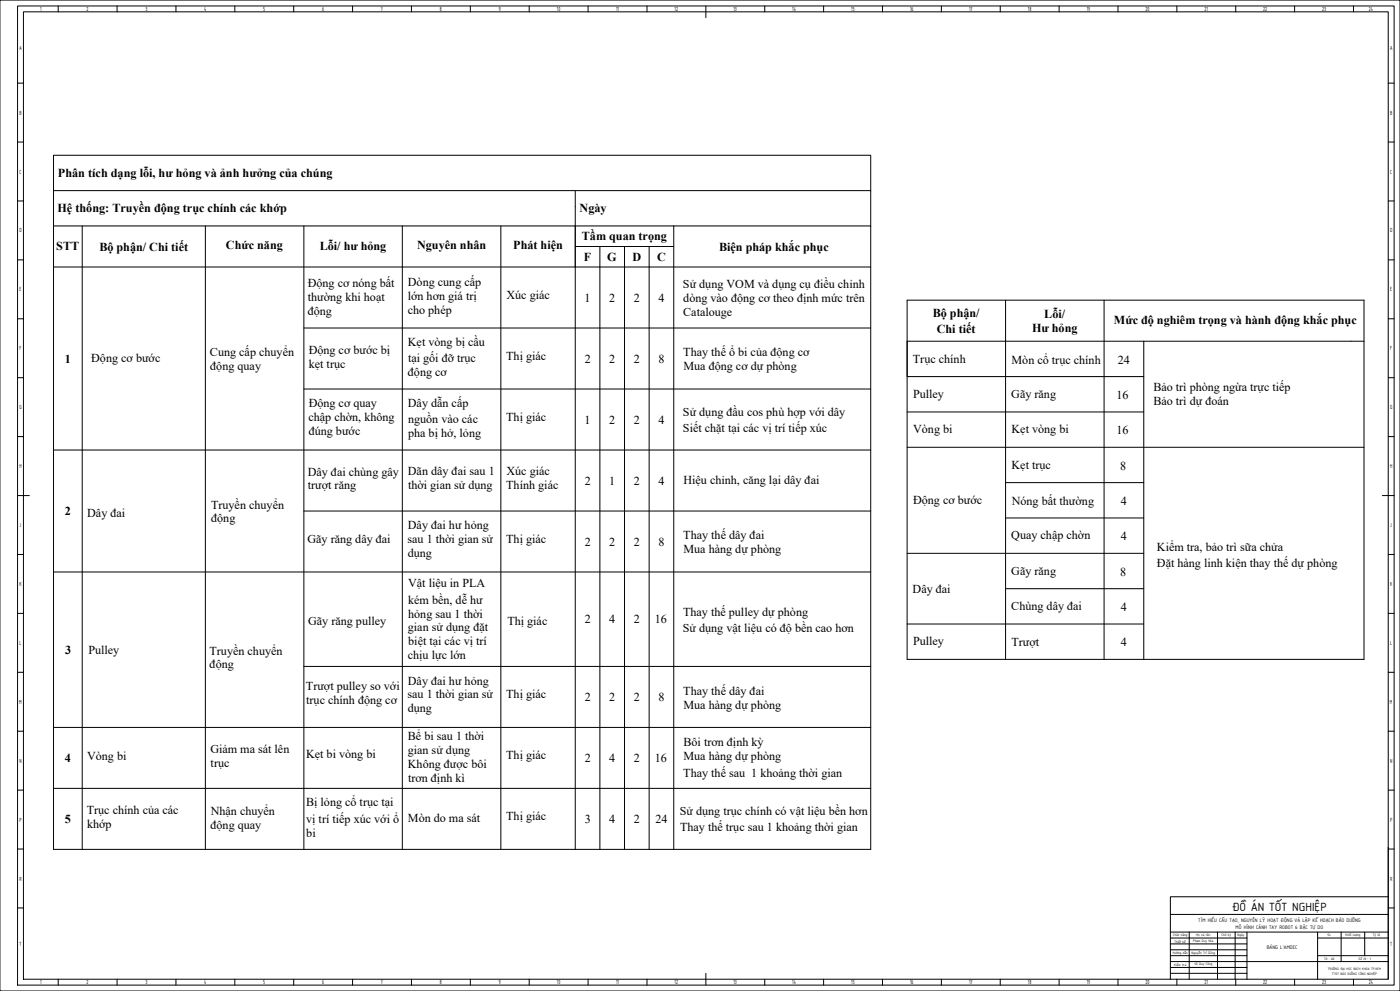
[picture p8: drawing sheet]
<svg xmlns="http://www.w3.org/2000/svg" width="1189mm" height="841mm" viewBox="0 0 1189 841" stroke-linecap="round" stroke-linejoin="round" font-family="sans-serif">
<defs><g id="words">
<text font-size="10.9" x="1046" y="773">ĐỒ ÁN TỐT NGHIỆP</text>
<g font-size="10.4">
<text x="49" y="150">Phân tích dạng lỗi, hư hỏng và ảnh hưởng của chúng</text>
<text x="49" y="180">Hệ thống: Truyền động trục chính các khớp</text>
<text x="492" y="180">Ngày</text>
</g>
<g font-size="10.3">
<text x="494" y="204">Tầm quan trọng</text>
<text x="48" y="213">STT</text>
<text x="84" y="213">Bộ phận/ Chi tiết</text>
<text x="192" y="212">Chức năng</text>
<text x="271" y="212">Lỗi/ hư hỏng</text>
<text x="354" y="212">Nguyên nhân</text>
<text x="436" y="212">Phát hiện</text>
<text x="611" y="213">Biện pháp khắc phục</text>
<text x="496" y="221">F</text>
<text x="516" y="221">G</text>
<text x="537" y="221">D</text>
<text x="558" y="221">C</text>
<text x="261" y="243">Động cơ nóng bất</text>
<text x="346" y="243">Dòng cung cấp</text>
<text x="580" y="245">Sử dụng VOM và dụng cụ điều chỉnh</text>
<text x="261" y="255">thường khi hoạt</text>
<text x="346" y="255">lớn hơn giá trị</text>
<text x="430" y="254">Xúc giác</text>
<text x="496" y="256">1</text>
<text x="517" y="256">2</text>
<text x="538" y="256">2</text>
<text x="559" y="256">4</text>
<text x="580" y="257">dòng vào động cơ theo định mức trên</text>
<text x="261" y="267">động</text>
<text x="346" y="267">cho phép</text>
<text x="580" y="268">Catalouge</text>
<text x="792" y="269">Bộ phận/</text>
<text x="887" y="270">Lỗi/</text>
<text x="946" y="275">Mức độ nghiêm trọng và hành động khắc phục</text>
<text x="876" y="281">Hư hỏng</text>
<text x="795" y="283">Chi tiết</text>
<text x="346" y="294">Kẹt vòng bị cầu</text>
<text x="178" y="302">Cung cấp chuyển</text>
<text x="262" y="300">Động cơ bước bị</text>
<text x="430" y="306">Thị giác</text>
<text x="580" y="302">Thay thế ổ bi của động cơ</text>
<text x="55" y="308">1</text>
<text x="77" y="307">Động cơ bước</text>
<text x="262" y="312">kẹt trục</text>
<text x="346" y="308">tại gối đỡ trục</text>
<text x="496" y="308">2</text>
<text x="517" y="308">2</text>
<text x="538" y="308">2</text>
<text x="559" y="308">8</text>
<text x="775" y="308">Trục chính</text>
<text x="859" y="309">Mòn cổ trục chính</text>
<text x="949" y="309">24</text>
<text x="179" y="314">động quay</text>
<text x="580" y="314">Mua động cơ dự phòng</text>
<text x="346" y="319">động cơ</text>
<text x="979" y="332">Bảo trì phòng ngừa trực tiếp</text>
<text x="775" y="338">Pulley</text>
<text x="859" y="338">Gãy răng</text>
<text x="948" y="339">16</text>
<text x="262" y="346">Động cơ quay</text>
<text x="346" y="346">Dây dẫn cấp</text>
<text x="979" y="344">Bảo trì dự đoán</text>
<text x="580" y="353">Sử dụng đầu cos phù hợp với dây</text>
<text x="262" y="357">chập chờn, không</text>
<text x="347" y="359">nguồn vào các</text>
<text x="430" y="357">Thị giác</text>
<text x="496" y="360">1</text>
<text x="517" y="360">2</text>
<text x="538" y="360">2</text>
<text x="559" y="360">4</text>
<text x="262" y="369">đúng bước</text>
<text x="347" y="371">pha bị hở, lỏng</text>
<text x="580" y="367">Siết chặt tại các vị trí tiếp xúc</text>
<text x="775" y="368">Vòng bi</text>
<text x="859" y="368">Kẹt vòng bi</text>
<text x="948" y="369">16</text>
<text x="859" y="398">Kẹt trục</text>
<text x="951" y="398">8</text>
<text x="261" y="404">Dây đai chùng gây</text>
<text x="346" y="403">Dãn dây đai sau 1</text>
<text x="430" y="403">Xúc giác</text>
<text x="496" y="411">2</text>
<text x="517" y="411">1</text>
<text x="538" y="411">2</text>
<text x="559" y="411">4</text>
<text x="580" y="411">Hiệu chỉnh, căng lại dây đai</text>
<text x="261" y="415">trượt răng</text>
<text x="346" y="415">thời gian sử dụng</text>
<text x="430" y="415">Thính giác</text>
<text x="179" y="432">Truyền chuyển</text>
<text x="775" y="428">Động cơ bước</text>
<text x="859" y="429">Nóng bất thường</text>
<text x="952" y="429">4</text>
<text x="55" y="437">2</text>
<text x="74" y="439">Dây đai</text>
<text x="179" y="443">động</text>
<text x="346" y="449">Dây đai hư hỏng</text>
<text x="261" y="461">Gãy răng dây đai</text>
<text x="346" y="461">sau 1 thời gian sử</text>
<text x="430" y="461">Thị giác</text>
<text x="580" y="458">Thay thế dây đai</text>
<text x="859" y="458">Quay chập chờn</text>
<text x="952" y="458">4</text>
<text x="496" y="463">2</text>
<text x="517" y="463">2</text>
<text x="538" y="463">2</text>
<text x="559" y="463">8</text>
<text x="982" y="468">Kiểm tra, bảo trì sữa chửa</text>
<text x="346" y="473">dụng</text>
<text x="580" y="470">Mua hàng dự phòng</text>
<text x="982" y="481">Đặt hàng linh kiện thay thế dự phòng</text>
<text x="859" y="488">Gãy răng</text>
<text x="951" y="488">8</text>
<text x="347" y="499">Vật liệu in PLA</text>
<text x="775" y="503">Dây đai</text>
<text x="347" y="512">kém bền, dễ hư</text>
<text x="859" y="518">Chùng dây đai</text>
<text x="952" y="519">4</text>
<text x="347" y="524">hỏng sau 1 thời</text>
<text x="580" y="523">Thay thế pulley dự phòng</text>
<text x="262" y="531">Gãy răng pulley</text>
<text x="431" y="530">Thị giác</text>
<text x="496" y="529">2</text>
<text x="517" y="529">4</text>
<text x="538" y="529">2</text>
<text x="556" y="529">16</text>
<text x="346" y="536">gian sử dụng đặt</text>
<text x="580" y="536">Sử dụng vật liệu có độ bền cao hơn</text>
<text x="347" y="548">biệt tại các vị trí</text>
<text x="775" y="548">Pulley</text>
<text x="859" y="548">Trượt</text>
<text x="952" y="548">4</text>
<text x="55" y="555">3</text>
<text x="75" y="555">Pulley</text>
<text x="178" y="556">Truyền chuyển</text>
<text x="346" y="560">chịu lực lớn</text>
<text x="178" y="567">động</text>
<text x="346" y="581">Dây đai hư hỏng</text>
<text x="260" y="586">Trượt pulley so với</text>
<text x="346" y="593">sau 1 thời gian sử</text>
<text x="430" y="593">Thị giác</text>
<text x="580" y="590">Thay thế dây đai</text>
<text x="260" y="597">trục chính động cơ</text>
<text x="496" y="595">2</text>
<text x="517" y="595">2</text>
<text x="538" y="595">2</text>
<text x="559" y="595">8</text>
<text x="346" y="605">dụng</text>
<text x="580" y="601">Mua hàng dự phòng</text>
<text x="346" y="628">Bể bi sau 1 thời</text>
<text x="580" y="633">Bôi trơn định kỳ</text>
<text x="179" y="639">Giảm ma sát lên</text>
<text x="346" y="640">gian sử dụng</text>
<text x="55" y="647">4</text>
<text x="74" y="645">Vòng bi</text>
<text x="260" y="643">Kẹt bi vòng bi</text>
<text x="430" y="645">Thị giác</text>
<text x="496" y="647">2</text>
<text x="517" y="647">4</text>
<text x="538" y="647">2</text>
<text x="556" y="647">16</text>
<text x="580" y="645">Mua hàng dự phòng</text>
<text x="179" y="651">trục</text>
<text x="346" y="652">Không được bôi</text>
<text x="580" y="659">Thay thế sau 1 khoảng thời gian</text>
<text x="346" y="663">trơn định kì</text>
<text x="260" y="684">Bị lỏng cổ trục tại</text>
<text x="74" y="691">Trục chính của các</text>
<text x="179" y="692">Nhận chuyển</text>
<text x="577" y="692">Sử dụng trục chính có vật liệu bền hơn</text>
<text x="55" y="698">5</text>
<text x="260" y="698">vị trí tiếp xúc với ổ</text>
<text x="346" y="697">Mòn do ma sát</text>
<text x="430" y="696">Thị giác</text>
<text x="497" y="698">3</text>
<text x="517" y="698">4</text>
<text x="538" y="698">2</text>
<text x="557" y="698">24</text>
<text x="74" y="703">khớp</text>
<text x="179" y="703">động quay</text>
<text x="578" y="705">Thay thế trục sau 1 khoảng thời gian</text>
<text x="260" y="710">bi</text>
</g>
<g font-size="5.4">
<text x="34" y="9">1</text>
<text x="74" y="9">2</text>
<text x="124" y="9">3</text>
<text x="173" y="9">4</text>
<text x="224" y="9">5</text>
<text x="274" y="9">6</text>
<text x="324" y="9">7</text>
<text x="374" y="9">8</text>
<text x="424" y="9">9</text>
<text x="473" y="9">10</text>
<text x="523" y="9">11</text>
<text x="573" y="9">12</text>
<text x="623" y="9">13</text>
<text x="673" y="9">14</text>
<text x="723" y="9">15</text>
<text x="773" y="9">16</text>
<text x="823" y="9">17</text>
<text x="873" y="9">18</text>
<text x="923" y="9">19</text>
<text x="973" y="9">20</text>
<text x="1023" y="9">21</text>
<text x="1073" y="9">22</text>
<text x="1123" y="9">23</text>
<text x="1162" y="9">24</text>
<text x="16" y="42">A</text>
<text x="1180" y="42">A</text>
<text x="16" y="97">B</text>
<text x="1180" y="97">B</text>
<text x="17" y="147">C</text>
<text x="1181" y="147">C</text>
<text x="16" y="197">D</text>
<text x="1180" y="197">D</text>
<text x="17" y="247">E</text>
<text x="1181" y="247">E</text>
<text x="17" y="297">F</text>
<text x="1181" y="297">F</text>
<text x="16" y="347">G</text>
<text x="1180" y="347">G</text>
<text x="16" y="397">H</text>
<text x="1180" y="397">H</text>
<text x="17" y="447">J</text>
<text x="1181" y="447">J</text>
<text x="16" y="497">K</text>
<text x="1180" y="497">K</text>
<text x="17" y="547">L</text>
<text x="1181" y="547">L</text>
<text x="16" y="597">M</text>
<text x="1180" y="597">M</text>
<text x="16" y="647">N</text>
<text x="1180" y="647">N</text>
<text x="16" y="697">P</text>
<text x="1180" y="697">P</text>
<text x="16" y="747">R</text>
<text x="1180" y="747">R</text>
<text x="17" y="803">T</text>
<text x="1181" y="803">T</text>
<text x="34" y="835">1</text>
<text x="74" y="835">2</text>
<text x="124" y="835">3</text>
<text x="173" y="835">4</text>
<text x="224" y="835">5</text>
<text x="274" y="835">6</text>
<text x="324" y="835">7</text>
<text x="374" y="835">8</text>
<text x="424" y="835">9</text>
<text x="473" y="835">10</text>
<text x="523" y="835">11</text>
<text x="573" y="835">12</text>
<text x="623" y="835">13</text>
<text x="673" y="835">14</text>
<text x="723" y="835">15</text>
<text x="773" y="835">16</text>
<text x="823" y="835">17</text>
<text x="873" y="835">18</text>
<text x="923" y="835">19</text>
<text x="973" y="835">20</text>
<text x="1023" y="835">21</text>
<text x="1073" y="835">22</text>
<text x="1123" y="835">23</text>
<text x="1162" y="835">24</text>
</g>
<g font-size="4.7">
<text x="1017" y="782">TÌM HIỂU CẤU TẠO, NGUYÊN LÝ HOẠT ĐỘNG VÀ LẬP KẾ HOẠCH BẢO DƯỠNG</text>
<text x="1049" y="789">MÔ HÌNH CÁNH TAY ROBOT 6 BẬC TỰ DO</text>
<text x="1076" y="806">BẢNG L'AMDEC</text>
</g>
<g font-size="3.1">
<text x="996" y="794">Chức năng</text>
<text x="1016" y="794">Họ và tên</text>
<text x="1037" y="794">Chữ ký</text>
<text x="1051" y="794">Ngày</text>
<text x="1127" y="795">SL</text>
<text x="1143" y="795">Khối lượng</text>
<text x="1166" y="794">Tỷ lệ</text>
<text x="997" y="800">Thiết kế</text>
<text x="1013" y="799">Phạm Duy Hòa</text>
<text x="996" y="810">Hướng dẫn</text>
<text x="1012" y="810">Nguyễn Trí Dũng</text>
<text x="1125" y="815">Tờ : A0</text>
<text x="1154" y="815">Số tờ : 1</text>
<text x="997" y="820">Kiểm tra</text>
<text x="1014" y="819">Võ Duy Công</text>
<text x="1128" y="823">TRƯỜNG ĐẠI HỌC BÁCH KHOA TP.HCM</text>
<text x="1131" y="827">TTĐT BẢO DƯỠNG CÔNG NGHIỆP</text>
</g>
</g></defs>
<!-- layer: d -->
<path d="M1179 719v112" fill="none" stroke="#000" stroke-width=".85"/>
<!-- layer: Net 0.7 -->
<g fill="none" stroke="#000" stroke-width=".85">
<path d="M0 0h1189v841h-1189M20 10h1159v821h-1159zM599 5v10M15 421h10M1174 421h10M994 776v55M1179 761h-185v15h185M994 791h185M1010 791v40M1034 791v40M1049 791v40M1059 791v40"/>
<path d="M1119 791v40M1139 791v25M1159 791v20M1059 816h120M599 826v10"/>
</g>
<!-- layer: Net 0.35 -->
<g fill="none" stroke="#000" stroke-width=".85">
<path d="M15 5h1169v831h-1169zM49 5v5M99 5v5M149 5v5M199 5v5M249 5v5M299 5v5M349 5v5M399 5v5M449 5v5M499 5v5M549 5v5"/>
<path d="M649 5v5M699 5v5M749 5v5M799 5v5M849 5v5M899 5v5M949 5v5M999 5v5M1049 5v5M1099 5v5M1149 5v5M15 71h5"/>
<path d="M1179 71h5M15 121h5M1179 121h5M15 171h5M1179 171h5M15 221h5M1179 221h5M15 271h5M1179 271h5M15 321h5M1179 321h5M15 371h5"/>
<path d="M1179 371h5M15 471h5M1179 471h5M15 521h5M1179 521h5M15 571h5M1179 571h5M15 621h5M1179 621h5M15 671h5M1179 671h5M15 721h5"/>
<path d="M1179 721h5M15 771h5M1179 771h5M994 796h65M1119 796h60M994 811h65M994 806h65M994 801h65M994 816h65M1119 811h60M49 831v5M99 831v5"/>
<path d="M149 831v5M199 831v5M249 831v5M299 831v5M349 831v5M399 831v5M449 831v5M499 831v5M549 831v5M649 831v5M699 831v5M749 831v5"/>
<path d="M799 831v5M849 831v5M899 831v5M949 831v5M994 826h65M994 821h65M999 831v5M1049 831v5M1099 831v5M1149 831v5"/>
</g>
<!-- layer: 0.7mm -->
<g fill="none" stroke="#000" stroke-width=".85">
<path d="M45 162v-30h694v30M488 162v559M70 192v529M174 192v529M258 192v529M342 192v529M425 192v529M488 192h-443v35h694M572 192h-84v35M572 192h167v529h-694v-559h694v30M572 192v529M488 209h84"/>
<path d="M509 209v512M530 209v512M551 209v512M770 255h388v305h-388zM854 255v305M938 255v305M258 278h481M971 290v270M1158 290h-388v30h201M258 330h481M770 350h201M770 380h388"/>
<path d="M45 382h694M854 410h117M258 434h481M854 440h117M770 470h201M45 485h694M854 500h117M770 530h201M258 566h481M45 617h694M45 669h694"/>
</g>
<use href="#words"/>
</svg>
